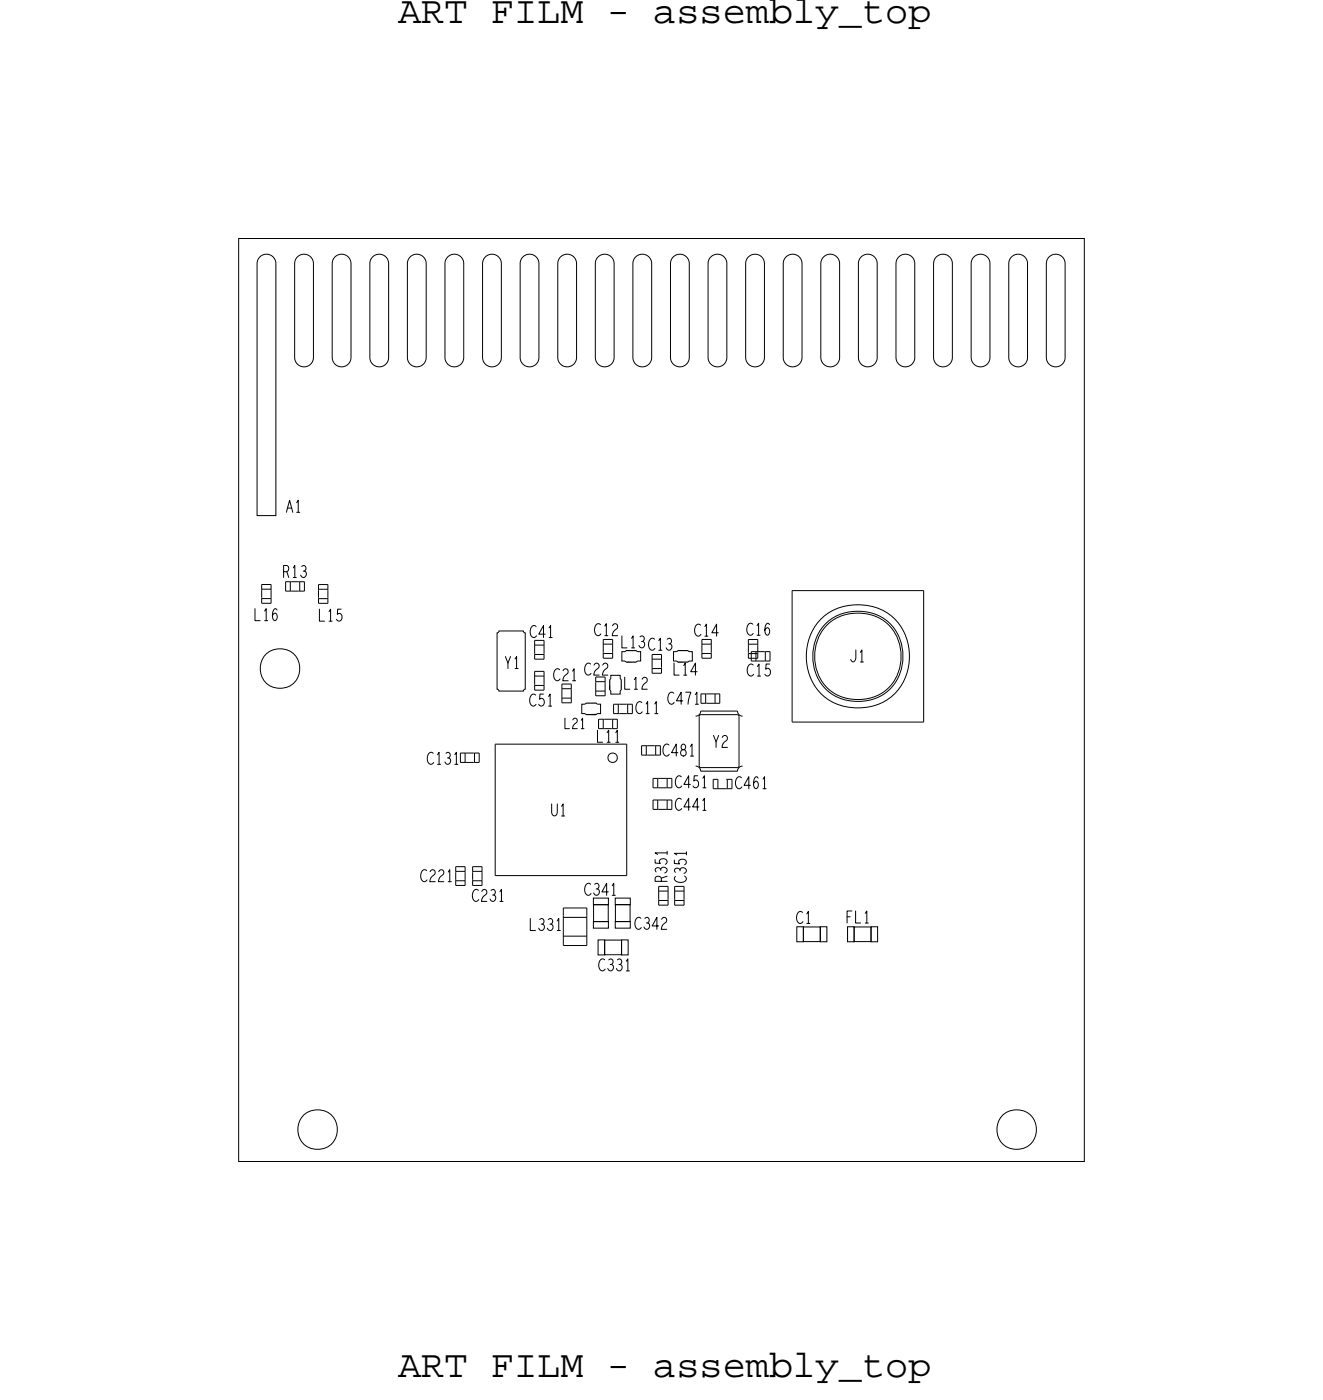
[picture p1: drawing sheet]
<svg xmlns="http://www.w3.org/2000/svg" width="70mm" height="75mm" viewBox="0 0 70 75" stroke-linecap="round" stroke-linejoin="round" font-family="sans-serif">
<defs><g id="words">
<g font-size="2.1">
<text x="21.2" y="1.2">ART FILM - assembly_top</text>
<text x="21.2" y="73.3">ART FILM - assembly_top</text>
</g>
<g font-size=".6">
<text x="15.2" y="27.3">A1</text>
<text x="15" y="30.8">R13</text>
<text x="28.2" y="34">C41</text>
<text x="31.6" y="33.9">C12</text>
<text x="33" y="34.5">L13 C13</text>
<text x="36.9" y="33.9">C14</text>
<text x="39.7" y="33.8">C16</text>
<text x="22.7" y="40.7">C131</text>
<text x="29.4" y="36.3">C21</text>
<text x="31.7" y="39.5">L11</text>
<text x="33.8" y="38">C11</text>
<text x="22.3" y="47">C221</text>
<text x="35.5" y="47" transform="rotate(-90 35.5 47)">R351</text>
<text x="28.1" y="49.6">L331</text>
<text x="31.8" y="51.7">C331</text>
<text x="45" y="49.2">FL1</text>
</g>
</g></defs>
<!-- layer: Board Outline -->
<path d="M12.7 12.7h45v49.2h-45z" fill="none" stroke="#000" stroke-width=".05"/>
<!-- layer: Components -->
<g fill="none" stroke="#000" stroke-width=".05">
<path d="M13.8 13.7l.3-.2 .2 .1 .3 .1 .1 .3v13.5h-1v-13.5zM15.8 13.7l.3-.2 .2 .1 .3 .1 .1 .3v5.1l-.2 .3-.3 .1-.4-.1-.1-.3v-5.1zM17.8 13.7l.3-.2 .2 .1 .3 .1 .1 .3v5.1l-.2 .3-.3 .1-.4-.1-.1-.3v-5.1zM19.8 13.7l.3-.2 .2 .1 .3 .1 .1 .3v5.1l-.2 .3-.3 .1-.4-.1-.1-.3v-5.1zM21.8 13.7l.3-.2 .2 .1 .3 .1 .1 .3v5.1l-.2 .3-.3 .1-.4-.1-.1-.3v-5.1zM23.8 13.7l.3-.2 .2 .1 .3 .1 .1 .3v5.1l-.2 .3-.3 .1-.4-.1-.1-.3v-5.1zM25.8 13.7l.3-.2 .2 .1 .3 .1 .1 .3v5.1l-.2 .3-.3 .1-.4-.1-.1-.3v-5.1zM27.8 13.7l.3-.2 .2 .1 .3 .1 .1 .3v5.1l-.2 .3-.3 .1-.4-.1-.1-.3v-5.1zM29.8 13.7l.3-.2 .2 .1 .3 .1 .1 .3v5.1l-.2 .3-.3 .1-.4-.1-.1-.3v-5.1zM31.8 13.7l.3-.2 .2 .1 .3 .1 .1 .3v5.1l-.2 .3-.3 .1-.4-.1-.1-.3v-5.1zM33.8 13.7l.3-.2 .2 .1 .3 .1 .1 .3v5.1l-.2 .3-.3 .1-.4-.1-.1-.3v-5.1zM35.8 13.7l.3-.2 .2 .1 .3 .1 .1 .3v5.1l-.2 .3-.3 .1-.4-.1-.1-.3v-5.1z"/>
<path d="M37.8 13.7l.3-.2 .2 .1 .3 .1 .1 .3v5.1l-.2 .3-.3 .1-.4-.1-.1-.3v-5.1zM39.8 13.7l.3-.2 .2 .1 .3 .1 .1 .3v5.1l-.2 .3-.3 .1-.4-.1-.1-.3v-5.1zM41.8 13.7l.3-.2 .2 .1 .3 .1 .1 .3v5.1l-.2 .3-.3 .1-.4-.1-.1-.3v-5.1zM43.8 13.7l.3-.2 .2 .1 .3 .1 .1 .3v5.1l-.2 .3-.3 .1-.4-.1-.1-.3v-5.1zM45.8 13.7l.3-.2 .2 .1 .3 .1 .1 .3v5.1l-.2 .3-.3 .1-.4-.1-.1-.3v-5.1zM47.8 13.7l.3-.2 .2 .1 .3 .1 .1 .3v5.1l-.2 .3-.3 .1-.4-.1-.1-.3v-5.1zM49.8 13.7l.3-.2 .2 .1 .3 .1 .1 .3v5.1l-.2 .3-.3 .1-.4-.1-.1-.3v-5.1zM51.8 13.7l.3-.2 .2 .1 .3 .1 .1 .3v5.1l-.2 .3-.3 .1-.4-.1-.1-.3v-5.1zM53.8 13.7l.3-.2 .2 .1 .3 .1 .1 .3v5.1l-.2 .3-.3 .1-.4-.1-.1-.3v-5.1zM55.8 13.7l.3-.2 .2 .1 .3 .1 .1 .3v5.1l-.2 .3-.3 .1-.4-.1-.1-.3v-5.1zM13.9 31.9h.5zM13.9 31.9h.1"/>
<path d="M13.9 31.4h.1M13.9 31.9v.2zM13.9 31.4v.4zM13.9 31.1h.5zM13.9 31.1v.3zM13.9 31.4h.5zM13.9 32.1h.5zM14.4 31.4h.1M14.4 31.8h.1M14.4 31.9v.2zM14.4 31.4v.4zM14.4 31.1v.3z"/>
<path d="M15.2 31.5h.2zM15.2 31v.5zM15.5 31.5h.1M15.4 31v.5zM15.5 31.5h.4zM15.9 31.5h.1M15.9 31.5h.3zM15.9 31v.5zM16.2 31v.5zM16.9 31.9h.5zM16.9 31.9h.1M16.9 31.4h.1"/>
<path d="M16.9 31.9v.2zM16.9 31.4v.4zM16.9 31.1h.5zM16.9 31.1v.3zM16.9 31.4h.5zM16.9 32.1h.5zM17.4 31.4h.1M17.4 31.8h.1M17.4 31.9v.2zM17.4 31.4v.4zM17.4 31.1v.3zM26.3 39.6h7.1z"/>
<path d="M26.3 39.6v7zM26.5 33.6h1.3l.2 .1v3l-.2 .1h-1.3v-.1v-3zM28.4 36.5h.5zM28.4 36.5h.1M28.4 36.1h.1M28.4 35.8h.5zM28.4 35.8v.2zM28.4 36.1v.4zM28.4 36.5v.3zM28.4 34.9h.5zM28.4 34.9h.1M28.4 34.4h.1"/>
<path d="M28.4 34.9v.2zM28.4 34.4v.4zM28.4 34.1v.3zM28.5 36h.4zM28.5 36.8h.4zM28.5 34.4h.4zM28.5 35.1h.4zM28.9 36h.1M28.9 36.5h.1M28.9 35.8v.2zM28.9 36.1v.4zM28.9 36.5v.3z"/>
<path d="M28.9 34.4h.1M28.9 34.8h.1M28.9 34.9v.2zM28.9 34.4v.4zM28.9 34.1v.3zM29.9 37.2h.5zM29.9 37.2h.1M29.9 36.7h.1M29.9 37.2v.2zM29.9 36.7v.4zM29.9 36.4v.3zM29.9 36.7h.5z"/>
<path d="M29.9 37.4h.5zM30.4 36.7h.1M30.4 37.1h.1M30.4 37.2v.2zM30.4 36.7v.4zM30.4 36.4v.3zM31 37.5h1v.5l-.3 .1-.7-.1zM31.7 36.8h.5zM31.7 36.8h.1M31.7 36.4h.1M31.7 36.1h.5zM31.7 36.1v.2z"/>
<path d="M31.7 36.4v.4zM31.7 36.8v.3zM31.7 36.3h.5zM31.7 37.1h.5zM31.8 38.8h.3zM31.8 38.3h.3zM31.8 38.3v.5zM32.1 38.8h.1M32.1 38.3v.5zM32.1 38.3h.1M32.1 34.8h.5zM32.1 34.8h.1"/>
<path d="M32.1 34.4h.1M32.1 34.1v.2zM32.1 34.4v.4zM32.1 34.8v.3zM32.1 34.3h.5zM32.1 35.1h.5zM32.1 38.8h.4zM32.1 38.3h.4zM32.2 36.3h.1M32.2 36.8h.1M32.2 36.1v.2zM32.2 36.4v.4z"/>
<path d="M32.2 36.8v.3zM32.5 36h.5v1h-.5l-.1-.3zM32.6 38.8h.1M32.5 38.3h.1M32.6 38.8h.2zM32.6 38.3v.5zM32.6 38.3h.3zM32.6 34.3h.1M32.6 34.8h.1M32.6 34.1v.2zM32.6 34.4v.4zM32.6 34.8v.3z"/>
<path d="M32.6 38h.3zM32.6 37.5h.3zM32.6 37.5v.5zM32.8 38.3v.5zM32.9 38h.1M32.9 37.5v.5zM32.9 37.5h.1M32.9 38h.4zM32.9 37.5h.4zM33.1 34.7h1v.5l-.6 .1-.4-.1zM33.4 38h.1M33.3 39.6v7z"/>
<path d="M33.3 37.5h.1M33.4 38h.2zM33.4 37.5v.5zM33.4 37.5h.3zM34.1 39.7h.3zM34.1 39.7v.5zM34.4 39.7v.5zM34.4 39.7h.1M34.4 39.7h.4zM34.7 35.6h.5zM34.7 35.6h.1M34.7 35.2h.1"/>
<path d="M34.7 34.9v.2zM34.7 35.2v.4zM34.7 35.6v.3zM34.7 35.1h.5zM34.7 35.9h.5zM34.8 39.7h.1M34.9 39.7v.5zM34.9 39.7h.2zM35.1 39.7v.5zM35.2 35.1h.1M35.2 35.6h.1M35.2 34.9v.2z"/>
<path d="M35.2 35.2v.4zM35.2 35.6v.3zM35.8 34.7h1v.5l-.5 .1-.5-.1zM37.2 38.2v2.6zM37.3 37.9l-.1 .2h-.2M37.3 37.9h1.9zM37.3 37.5h.2zM37.3 37h.3zM37.3 37v.5zM37.3 38.1h1.9zM37.3 38.1l-.1 .1M37.3 34.8h.5z"/>
<path d="M37.3 34.8h.1M37.3 34.4h.1M37.3 34.8v.3zM37.3 34.4v.4zM37.3 34.1v.2zM37.4 34.3h.4zM37.4 35.1h.4zM37.6 37.5h.1M37.5 37h.1M37.5 37v.5zM37.6 37.5h.4zM37.6 37h.4z"/>
<path d="M37.8 34.3h.1M37.8 34.8h.1M37.8 34.8v.3zM37.8 34.4v.4zM37.8 34.1v.2zM38 37.5h.1M38 37h.1M38 37.5h.3zM38 37h.3zM38 37v.5zM38.3 37v.5zM39.2 38.1l.1 .1"/>
<path d="M39.2 37.9l.1 .2h.2M39.3 38.2v2.6zM39.8 34.8h.5zM39.8 34.8h.1M39.8 34.4h.1M39.8 34.8v.3zM39.8 34.4v.4zM39.8 34.1v.2zM39.8 34.3h.5zM39.8 35.1h.5zM40 35.2h.2zM40 34.7h.2z"/>
<path d="M40 34.7v.5zM40.3 35.2h.1M40.2 34.7v.5zM40.2 34.7h.1M40.3 35.2h.4zM40.3 34.7h.4zM40.3 34.3h.1M40.3 34.8h.1M40.3 34.8v.3zM40.3 34.4v.4zM40.3 34.1v.2zM40.7 35.2h.1"/>
<path d="M40.7 34.7h.1M40.7 35.2h.3zM40.7 34.7v.5zM40.7 34.7h.3zM41 34.7v.5zM42.1 38.5h7zM42.1 31.5h7.1zM42.1 31.4v7.1zM49.1 31.5v7zM24.2 46.2h.5zM24.2 46.9h.5zM24.2 46.2v.2z"/>
<path d="M24.3 46.4h.4zM24.3 47.2h.4zM24.5 40.6h.2zM24.5 40.1h.3zM24.8 40.6h.1M24.7 46.4h.1M24.7 46.9h.1M24.7 46.9v.3zM24.7 46.5v.4zM24.7 46.2v.2zM24.7 40.1v.5zM24.7 40.1h.1"/>
<path d="M24.8 40.6h.4zM24.8 40.1h.4zM25.1 46.2h.5zM25.1 46.9h.5zM25.1 46.9h.1M25.1 46.5h.1M25.1 46.9v.3zM25.1 46.5v.4zM25.1 46.2v.2zM25.2 46.4h.4zM25.2 47.2h.4zM25.2 40.6h.1"/>
<path d="M25.2 40.1h.1M25.2 40.6h.3zM25.2 40.1v.5zM25.2 40.1h.3zM25.5 40.1v.5zM25.6 46.4h.1M25.6 46.9h.1M25.6 46.9v.3zM25.6 46.5v.4zM25.6 46.2v.2zM26.3 46.6h7zM30 49.9h1.2z"/>
<path d="M30 50v.4zM30 48.4h1.2zM30 48.4v.4zM30 48.8v1.2zM30 50.4h1.2zM30 48.9h1.2zM31.2 50v.4zM31.2 48.4v.4zM31.2 48.8v1.2zM31.6 49.1h.8v.3h-.8zM31.6 47.8h.8v.4h-.8zM31.6 48.2h.8v.9h-.8z"/>
<path d="M31.8 50.1h.4v.8h-.4zM32.2 50.1h.9v.7h-.9zM32.4 40.2l.2-.1 .2 .1v.2v.1l-.2 .1-.2-.1-.1-.1zM32.7 49.1h.8v.3h-.8zM32.7 47.8h.8v.4h-.8zM32.7 48.2h.8v.9h-.8zM33.1 50.1h.3v.8h-.3zM34.1 40.2h.3zM34.4 40.2h.1M34.4 40.2h.4zM34.7 42h.3zM34.7 43.1h.3z"/>
<path d="M34.7 41.5h.3zM34.7 41.5v.5zM34.7 42.6h.3zM34.7 42.6v.5zM34.9 40.2h.1M34.9 40.2h.2zM35 42h.1M35 43.1h.1M35 41.5h.1M35 41.5v.5zM35 42.6v.5zM35 42.6h.1"/>
<path d="M35 42h.4zM35 43.1h.4zM35 48h.5zM35 48h.1M35 47.5h.1M35 48v.2zM35 47.5v.4zM35 47.2v.3zM35 41.5h.4zM35 42.6h.4zM35.1 47.5h.4zM35.1 48.2h.4z"/>
<path d="M35.5 42h.1M35.5 43.1h.1M35.4 41.5h.1M35.4 42.6h.1M35.5 42h.2zM35.5 43.1h.2zM35.5 41.5h.3zM35.5 41.5v.5zM35.5 42.6v.5zM35.5 42.6h.3zM35.5 47.5h.1M35.5 47.9h.1"/>
<path d="M35.5 48v.2zM35.5 47.5v.4zM35.5 47.2v.3zM35.7 41.5v.5zM35.7 42.6v.5zM35.9 48h.5zM35.9 48h.1M35.9 47.5h.1M35.9 48v.2zM35.9 47.5v.4zM35.9 47.2h.5zM35.9 47.2v.3z"/>
<path d="M35.9 47.5h.5zM35.9 48.2h.5zM36.4 47.5h.1M36.4 47.9h.1M36.4 48v.2zM36.4 47.5v.4zM36.4 47.2v.3zM37 40.8l.2 .1 .1 .2M37.2 40.8l.1 .1M37.3 41.1h1.9zM37.3 40.9h1.9zM37.9 42h.3z"/>
<path d="M37.9 41.5h.3zM37.9 41.5v.5zM38.2 42h.1M38.2 41.5v.5zM38.2 42h.4zM38.7 42h.1M38.6 41.5h.1M38.7 42h.2zM38.7 41.5h.3zM38.7 41.5v.5zM38.9 41.5v.5zM39.3 40.8l-.1 .1"/>
<path d="M39.5 40.8l-.2 .1-.1 .2M42.4 49.4h.3v.8h-.3zM42.7 49.4h.9v.7h-.9zM43.6 49.4h.4v.8h-.4zM45.1 49.4h.3v.8h-.3zM45.4 49.4h.9v.7h-.9zM46.3 49.4h.4v.8h-.4z"/>
<circle cx="14.9" cy="35.6" r="1.06"/>
<circle cx="45.6" cy="35" r="2.77"/>
<circle cx="45.6" cy="35" r="2.32"/>
<circle cx="45.6" cy="35" r="2.42"/>
<circle cx="16.9" cy="60.2" r="1.06"/>
<circle cx="54.1" cy="60.2" r="1.06"/>
</g>
<!-- layer: Text -->
<g fill="none" stroke="#000" stroke-width=".05">
<path d="M13.6 32.4v.7h.2M14.1 32.5l.1-.1v.7M14.1 33.1h.1M14.7 32.5v-.1a.32 .32 0 0 0-.2 .3 .32 .32 0 0 0 .2 .3 .17 .17 0 0 0 .1-.2 .17 .17 0 0 0-.3-.1v.1M15.1 30.4h.3l-.1-.3h-.2v.7M15.2 27.3l.2-.7 .2 .7M15.6 30.2l.1-.1v.7M15.8 26.8l.1-.2v.7M16.1 30.2a.14 .14 0 0 1 .2 0 .14 .14 0 0 1-.1 .2M17 32.4v.7h.3M17.5 32.6l.1-.2v.7M17.5 33.1h.2"/>
<path d="M18.2 32.4h-.2l-.1 .3a.17 .17 0 0 1 .3 .1 .17 .17 0 0 1-.1 .2 .17 .17 0 0 1-.2 0M26.9 35l.1 .6M27.2 35l-.2 .3M27.4 35.1l.1-.1v.6M27.4 35.6h.2M28.5 37a.3 .3 0 0 0-.3 .2 .3 .3 0 0 0 .2 .4l.1-.1M28.5 33.4a.3 .3 0 0 0-.3 .2 .3 .3 0 0 0 .2 .4l.2-.1M28.9 37h-.2v.2a.17 .17 0 0 1 .2 .1 .17 .17 0 0 1 0 .2 .17 .17 0 0 1-.2 0M29 33.8h-.3l.2-.5v.7M29.2 37.1l.1-.1v.6M29.2 37.6h.2M29.2 33.4l.1-.1v.7"/>
<path d="M29.8 35.7a.3 .3 0 0 0-.4 .2 .3 .3 0 0 0 .2 .4l.2-.1M30 35.7a.15 .15 0 0 1 .2-.1 .15 .15 0 0 1 0 .3l-.2 .1-.1 .3h.3M30.1 38.2v.6h.2M30.5 35.7v-.1v.7M30.5 38.3a.13 .13 0 0 1 .2 0 .13 .13 0 0 1 0 .2l-.2 .3h.2M30.9 38.8h.2M30.9 38.4l.1-.2v.6M31.4 35.4a.3 .3 0 0 0-.3 .2 .3 .3 0 0 0 .2 .4l.2-.1M31.6 35.4a.15 .15 0 0 1 .2-.1 .15 .15 0 0 1 0 .3l-.1 .1-.1 .3h.3M31.8 38.9v.6h.3M32 33.3a.3 .3 0 0 0-.4 .2 .3 .3 0 0 0 .2 .4l.2-.1M32.1 35.4a.15 .15 0 0 1 .2-.1 .15 .15 0 0 1 0 .3l-.2 .1v.3h.2"/>
<path d="M32.2 33.3l.1-.1v.7M32.3 39l.1-.1v.6M32.6 33.3a.15 .15 0 0 1 .2-.1 .15 .15 0 0 1 0 .3l-.2 .1v.3h.3M32.8 39v-.1v.6M33.1 33.9v.6h.3M33.2 36.1v.6h.3M33.6 34l.1-.1v.6M33.8 36.2v-.1v.6M33.8 36.7h.1M34.1 33.9a.14 .14 0 0 1 .2 0 .16 .16 0 0 1-.1 .3M34.2 37.4a.3 .3 0 0 0-.4 .2 .3 .3 0 0 0 .2 .4l.2-.1M34.2 36.2a.15 .15 0 0 1 .2-.1 .15 .15 0 0 1 0 .2l-.2 .2v.2h.2"/>
<path d="M34.4 37.5l.1-.1v.6M34.8 37.5l.1-.1v.6M35.6 39.7a.3 .3 0 0 0-.4 .2 .3 .3 0 0 0 .2 .4l.2-.1M35.9 36.9a.3 .3 0 0 0-.4 .2 .3 .3 0 0 0 .2 .4l.2-.1M35.9 35.3v.7h.2M36.3 39.6v.2a.25 .25 0 0 1 .2 .4 .18 .18 0 0 1-.3-.1 .18 .18 0 0 1 .2-.2l.1-.2zM36.3 37.3h-.3l.2-.4v.6M36.4 35.4l.1-.1v.7M36.4 36h.1M36.5 36.9h.3l-.2 .6M36.7 39.7l.1-.1v.7M37 37l.1-.1v.6"/>
<path d="M37 37.5h.2M37.1 35.8h-.3l.2-.5v.7M37.3 33.3a.3 .3 0 0 0-.4 .2 .3 .3 0 0 0 .2 .4l.2-.1M37.5 33.4l.1-.2v.7M38 39.2l.1 .6M38.2 33.7h-.3l.2-.5v.7M38.2 39.2l-.1 .3M38.4 39.3a.16 .16 0 0 1 .3-.1 .15 .15 0 0 1 0 .2l-.2 .2-.1 .2h.3M40.1 33.2a.3 .3 0 0 0-.4 .3 .3 .3 0 0 0 .2 .3l.2-.1M40.1 35.4a.3 .3 0 0 0-.4 .2 .3 .3 0 0 0 .2 .4l.2-.1M40.3 33.3l.1-.1v.6M40.3 35.5l.1-.1v.6"/>
<path d="M40.3 36h.2M40.9 33.3v-.1a.32 .32 0 0 0-.2 .3 .32 .32 0 0 0 .2 .3 .17 .17 0 0 0 .1-.2 .17 .17 0 0 0-.3-.1v.1M41 35.4h-.2l-.1 .2a.17 .17 0 0 1 .3 .1 .17 .17 0 0 1-.1 .2 .17 .17 0 0 1-.2 0M45.5 34.6v.5l-.1 .2-.1-.2M45.8 34.7l.1-.1v.7M45.8 35.3h.1M22.7 46.4a.3 .3 0 0 0-.3 .2 .3 .3 0 0 0 .2 .4l.1-.1M22.9 46.4a.15 .15 0 0 1 .2-.1 .15 .15 0 0 1 0 .3l-.2 .1v.3h.3M23.1 40.1a.3 .3 0 0 0-.4 .2 .3 .3 0 0 0 .2 .4l.2-.1M23.3 40.2l.1-.1v.6M23.3 46.4a.16 .16 0 0 1 .3-.1 .15 .15 0 0 1 0 .3l-.2 .1-.1 .3h.3M23.7 40.1a.14 .14 0 0 1 .2 0 .15 .15 0 0 1 0 .3"/>
<path d="M23.9 46.4v-.1v.7M24.2 40.2l.1-.1v.6M25.5 47.4a.3 .3 0 0 0-.4 .2 .3 .3 0 0 0 .2 .4l.2-.1M25.6 47.5a.16 .16 0 0 1 .3-.1 .15 .15 0 0 1 0 .2l-.2 .2-.1 .2h.3M26.1 47.4a.14 .14 0 0 1 .2 0 .15 .15 0 0 1 0 .3M26.2 47.7a.16 .16 0 0 1 .2 .1 .16 .16 0 0 1-.1 .2 .16 .16 0 0 1-.2-.1M26.6 47.5l.1-.1v.6M26.6 48h.2M28.2 48.9v.7h.3M28.7 49a.14 .14 0 0 1 .2 0 .14 .14 0 0 1 0 .2M29.2 49a.14 .14 0 0 1 .2 0 .14 .14 0 0 1-.1 .2M29.4 42.8v.5l.1 .2 .2-.2v-.5"/>
<path d="M29.7 49v-.1v.7M29.9 42.9l.1-.1v.7M29.9 43.5h.1M31.4 47.1a.3 .3 0 0 0-.3 .2 .3 .3 0 0 0 .2 .4l.2-.1M31.6 47.1a.15 .15 0 0 1 .3 0 .14 .14 0 0 1-.1 .2M31.7 47.3a.16 .16 0 0 1 .2 .2 .16 .16 0 0 1-.1 .1 .16 .16 0 0 1-.2-.1M32.2 51.1a.3 .3 0 0 0-.4 .2 .3 .3 0 0 0 .2 .4l.2-.1M32.4 47.5h-.4l.3-.5v.7M32.4 51.1a.14 .14 0 0 1 .2 0 .16 .16 0 0 1-.1 .3M32.6 47.2l.1-.2v.7M32.6 47.7h.1M32.9 51.1a.14 .14 0 0 1 .2 0 .16 .16 0 0 1-.1 .3"/>
<path d="M33.3 51.2l.1-.1v.6M34.1 48.9a.3 .3 0 0 0-.4 .2 .3 .3 0 0 0 .3 .4l.1-.1M34.3 48.9a.14 .14 0 0 1 .2 0 .14 .14 0 0 1 0 .2M34.4 49.1a.16 .16 0 0 1 .2 .2 .16 .16 0 0 1-.1 .2 .16 .16 0 0 1-.2-.1M34.9 45.8v.2h.2a.17 .17 0 0 1 .1-.2 .17 .17 0 0 1 .2 0 .17 .17 0 0 1 0 .2M35 49.3h-.3l.3-.5v.7M35.2 46.3a.16 .16 0 0 0-.3-.1 .14 .14 0 0 0 0 .2M35.2 46.9l-.1-.2h-.2v.2h.6M35.2 49a.15 .15 0 0 1 .2-.1 .15 .15 0 0 1 0 .2l-.2 .2v.2h.3M35.5 45.4h-.6l.1 .1M35.9 45.8v.2h.3a.17 .17 0 0 1 0-.2 .17 .17 0 0 1 .3 0 .17 .17 0 0 1-.1 .3M36.1 40.1h-.4l.3-.5v.7"/>
<path d="M36.2 46.4a.16 .16 0 0 1 .1-.2 .16 .16 0 0 1 .2 .1 .16 .16 0 0 1-.1 .2M36.2 46.3a.14 .14 0 0 0-.2-.1 .16 .16 0 0 0-.1 .3M36.3 41.4a.3 .3 0 0 0-.4 .2 .3 .3 0 0 0 .2 .4l.2-.1M36.3 42.6a.3 .3 0 0 0-.4 .2 .3 .3 0 0 0 .2 .4l.2-.1M36.4 46.7a.22 .22 0 0 1 .1 .3 .22 .22 0 0 1-.4 0l-.2-.1v-.2M36.5 45.4h-.6l.1 .1M36.5 45.4v.1M36.7 41.8h-.3l.2-.5v.7M36.7 43h-.3l.2-.5v.7M36.7 40.3h.2M37.1 41.3h-.2v.3a.17 .17 0 0 1 .2 0 .17 .17 0 0 1 0 .3 .17 .17 0 0 1-.2 0M37.2 43h-.3l.2-.5v.7"/>
<path d="M37.4 41.4l.1-.1v.7M37.4 42.6l.1-.1v.7M37.4 42h.2M37.4 43.2h.2M39.5 41.4a.3 .3 0 0 0-.4 .2 .3 .3 0 0 0 .2 .4l.2-.1M39.9 41.8h-.3l.2-.4v.6M40.3 41.4a.32 .32 0 0 0-.2 .3 .32 .32 0 0 0 .2 .3 .17 .17 0 0 0 .1-.2 .17 .17 0 0 0-.3-.1M40.6 41.5l.1-.1v.6M40.6 42h.2M42.7 48.6a.3 .3 0 0 0-.3 .2 .3 .3 0 0 0 .2 .4l.1-.1M42.9 48.7l.1-.2v.7M42.9 49.2h.2"/>
<path d="M45.3 48.5h-.2v.7M45.5 48.5v.7h.3M46 48.6l.1-.1v.7"/>
</g>
<use href="#words"/>
</svg>
